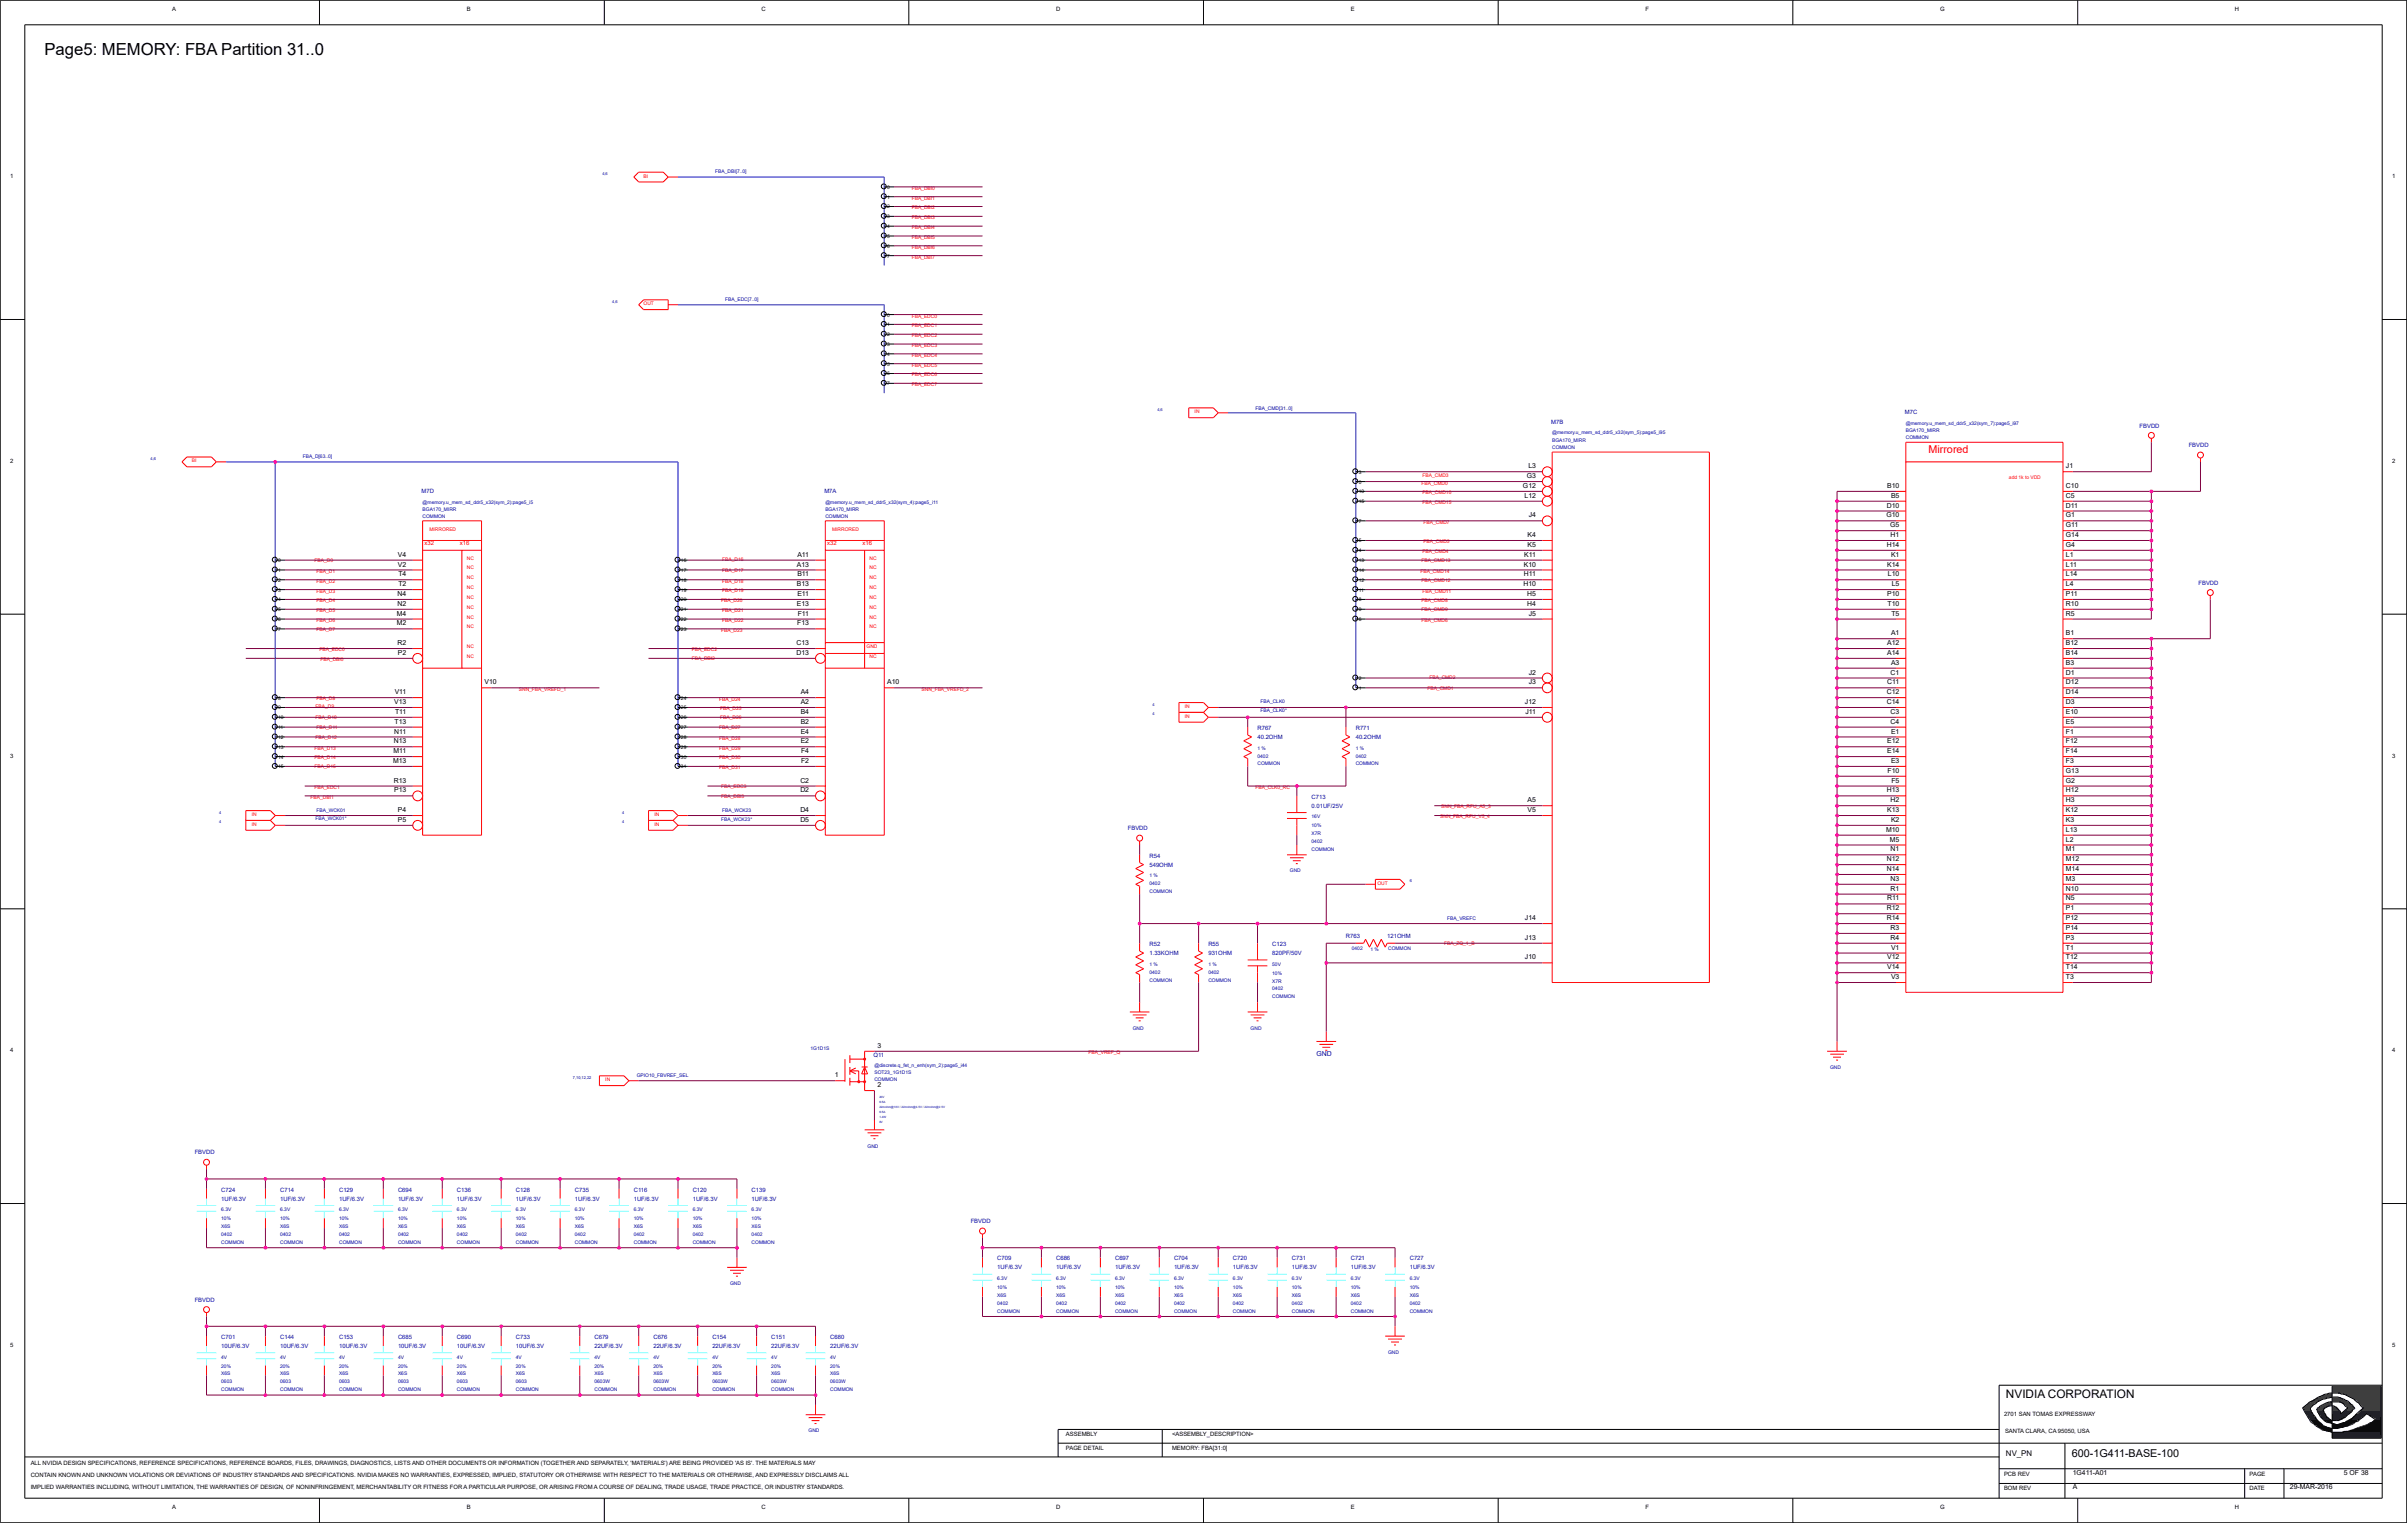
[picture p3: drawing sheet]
<svg xmlns="http://www.w3.org/2000/svg" width="271mm" height="172mm" viewBox="0 0 271 172" stroke-linecap="round" stroke-linejoin="round" font-family="sans-serif">
<defs><g id="words">
<text font-size="1.9" x="5" y="6.2">Page5: MEMORY: FBA Partition 31..0</text>
<text font-size="1.3" x="226.1" y="157.6">NVIDIA CORPORATION</text>
<text font-size="1.2" fill="#f00" x="217.4" y="51">Mirrored</text>
<text font-size="1.2" x="233.6" y="164.2">600-1G411-BASE-100</text>
<text font-size=".9" x="226.1" y="164.1">NV_PN</text>
<g font-size=".8">
<text x="172.1" y="53.9">G3</text>
<text x="172.3" y="52.8">L3</text>
<text x="232.9" y="52.8">J1</text>
<text x="171.7" y="55">G12</text>
<text x="171.9" y="56.1">L12</text>
<text x="172.3" y="58.3">J4</text>
<text x="212.7" y="58.3">G10</text>
<text x="212.7" y="57.2">D10</text>
<text x="212.7" y="55">B10</text>
<text x="213.1" y="59.4">G5</text>
<text x="213.2" y="56.1">B5</text>
<text x="232.9" y="59.4">G11</text>
<text x="232.9" y="58.3">G1</text>
<text x="232.9" y="57.2">D11</text>
<text x="232.9" y="56.1">C5</text>
<text x="232.9" y="55">C10</text>
<text x="44.9" y="63.9">V2</text>
<text x="44.9" y="62.8">V4</text>
<text x="44.9" y="65">T4</text>
<text x="89.8" y="63.9">A13</text>
<text x="89.9" y="65">B11</text>
<text x="89.9" y="62.8">A11</text>
<text x="171.8" y="63.9">K10</text>
<text x="171.8" y="65">H11</text>
<text x="171.8" y="62.8">K11</text>
<text x="172.2" y="61.6">K5</text>
<text x="172.2" y="60.5">K4</text>
<text x="212.7" y="61.6">H14</text>
<text x="212.7" y="63.9">K14</text>
<text x="212.8" y="65">L10</text>
<text x="213.1" y="60.5">H1</text>
<text x="213.2" y="62.8">K1</text>
<text x="232.9" y="65">L14</text>
<text x="232.9" y="63.9">L11</text>
<text x="232.9" y="62.8">L1</text>
<text x="232.9" y="61.6">G4</text>
<text x="232.9" y="60.5">G14</text>
<text x="44.7" y="70.5">M2</text>
<text x="44.7" y="69.4">M4</text>
<text x="44.8" y="68.3">N2</text>
<text x="44.8" y="67.2">N4</text>
<text x="44.9" y="66.1">T2</text>
<text x="89.8" y="68.3">E13</text>
<text x="89.8" y="66.1">B13</text>
<text x="89.9" y="70.5">F13</text>
<text x="89.9" y="67.2">E11</text>
<text x="89.9" y="69.4">F11</text>
<text x="171.7" y="66.1">H10</text>
<text x="172.2" y="68.3">H4</text>
<text x="172.2" y="67.2">H5</text>
<text x="172.3" y="69.4">J5</text>
<text x="212.7" y="67.2">P10</text>
<text x="212.8" y="68.3">T10</text>
<text x="213.2" y="71.6">A1</text>
<text x="213.2" y="69.4">T5</text>
<text x="213.3" y="66.1">L5</text>
<text x="232.9" y="71.6">B1</text>
<text x="232.9" y="69.4">R5</text>
<text x="232.9" y="68.3">R10</text>
<text x="232.9" y="67.2">P11</text>
<text x="232.9" y="66.1">L4</text>
<text x="44.8" y="72.7">R2</text>
<text x="44.9" y="73.8">P2</text>
<text x="54.6" y="77.2">V10</text>
<text x="89.8" y="73.8">D13</text>
<text x="89.8" y="72.7">C13</text>
<text x="100" y="77.2">A10</text>
<text x="172.3" y="77.2">J3</text>
<text x="172.3" y="76">J2</text>
<text x="212.7" y="73.8">A14</text>
<text x="212.7" y="72.7">A12</text>
<text x="212.8" y="77.2">C11</text>
<text x="213.1" y="76">C1</text>
<text x="213.2" y="74.9">A3</text>
<text x="232.9" y="77.2">D12</text>
<text x="232.9" y="76">D1</text>
<text x="232.9" y="74.9">B3</text>
<text x="232.9" y="73.8">B14</text>
<text x="232.9" y="72.7">B12</text>
<text x="44.4" y="83.8">N13</text>
<text x="44.4" y="79.4">V13</text>
<text x="44.4" y="82.7">N11</text>
<text x="44.5" y="81.6">T13</text>
<text x="44.5" y="78.3">V11</text>
<text x="44.5" y="80.5">T11</text>
<text x="90.3" y="83.8">E2</text>
<text x="90.3" y="82.7">E4</text>
<text x="90.3" y="81.6">B2</text>
<text x="90.3" y="80.5">B4</text>
<text x="90.3" y="79.4">A2</text>
<text x="90.3" y="78.3">A4</text>
<text x="171.9" y="79.4">J12</text>
<text x="172" y="80.5">J11</text>
<text x="212.7" y="79.4">C14</text>
<text x="212.7" y="78.3">C12</text>
<text x="212.7" y="83.8">E12</text>
<text x="213.1" y="81.6">C4</text>
<text x="213.1" y="80.5">C3</text>
<text x="213.2" y="82.7">E1</text>
<text x="232.9" y="83.8">F12</text>
<text x="232.9" y="82.7">F1</text>
<text x="232.9" y="81.6">E5</text>
<text x="232.9" y="80.5">E10</text>
<text x="232.9" y="79.4">D3</text>
<text x="232.9" y="78.3">D14</text>
<text x="44.3" y="86">M13</text>
<text x="44.4" y="84.9">M11</text>
<text x="44.4" y="88.2">R13</text>
<text x="44.4" y="89.3">P13</text>
<text x="90.2" y="89.3">D2</text>
<text x="90.2" y="88.2">C2</text>
<text x="90.3" y="86">F2</text>
<text x="90.3" y="84.9">F4</text>
<text x="212.7" y="89.3">H13</text>
<text x="212.7" y="84.9">E14</text>
<text x="212.8" y="87.1">F10</text>
<text x="213.2" y="86">E3</text>
<text x="213.2" y="88.2">F5</text>
<text x="232.9" y="89.3">H12</text>
<text x="232.9" y="88.2">G2</text>
<text x="232.9" y="87.1">G13</text>
<text x="232.9" y="86">F3</text>
<text x="232.9" y="84.9">F14</text>
<text x="44.9" y="92.7">P5</text>
<text x="44.9" y="91.5">P4</text>
<text x="90.2" y="92.7">D5</text>
<text x="90.2" y="91.5">D4</text>
<text x="172.2" y="91.5">V5</text>
<text x="172.2" y="90.4">A5</text>
<text x="212.6" y="93.8">M10</text>
<text x="212.7" y="91.5">K13</text>
<text x="213" y="94.9">M5</text>
<text x="213.1" y="96">N1</text>
<text x="213.1" y="90.4">H2</text>
<text x="213.2" y="92.7">K2</text>
<text x="232.9" y="96">M1</text>
<text x="232.9" y="94.9">L2</text>
<text x="232.9" y="93.8">L13</text>
<text x="232.9" y="92.7">K3</text>
<text x="232.9" y="91.5">K12</text>
<text x="232.9" y="90.4">H3</text>
<text x="212.7" y="98.2">N14</text>
<text x="212.7" y="97.1">N12</text>
<text x="212.8" y="101.5">R11</text>
<text x="213.1" y="100.4">R1</text>
<text x="213.1" y="99.3">N3</text>
<text x="232.9" y="101.5">N5</text>
<text x="232.9" y="100.4">N10</text>
<text x="232.9" y="99.3">M3</text>
<text x="232.9" y="98.2">M14</text>
<text x="232.9" y="97.1">M12</text>
<text x="171.9" y="105.9">J13</text>
<text x="171.9" y="103.7">J14</text>
<text x="212.7" y="103.7">R14</text>
<text x="212.7" y="102.6">R12</text>
<text x="213.1" y="105.9">R4</text>
<text x="213.1" y="104.8">R3</text>
<text x="213.2" y="107">V1</text>
<text x="232.9" y="107">T1</text>
<text x="232.9" y="105.9">P3</text>
<text x="232.9" y="104.8">P14</text>
<text x="232.9" y="103.7">P12</text>
<text x="232.9" y="102.6">P1</text>
<text x="171.9" y="108.2">J10</text>
<text x="212.7" y="109.3">V14</text>
<text x="212.7" y="108.2">V12</text>
<text x="213.2" y="110.4">V3</text>
<text x="232.9" y="110.4">T3</text>
<text x="232.9" y="109.3">T14</text>
<text x="232.9" y="108.2">T12</text>
<text x="98.9" y="118.1">3</text>
<text x="94.1" y="121.4">1</text>
<text x="98.9" y="122.5">2</text>
<text x="233.7" y="167.9">A</text>
<text x="233.7" y="166.2">1G411-A01</text>
<text x="258.1" y="167.9">29-MAR-2016</text>
<text x="264.2" y="166.2">5 OF 38</text>
</g>
<text font-size=".8" fill="#0000a0" x="148.4" y="119.1">GND</text>
<g font-size=".7">
<text x="19.4" y="1.2">A</text>
<text x="52.6" y="1.2">B</text>
<text x="85.8" y="1.2">C</text>
<text x="119.1" y="1.2">D</text>
<text x="152.3" y="1.2">E</text>
<text x="185.5" y="1.2">F</text>
<text x="218.7" y="1.2">G</text>
<text x="251.9" y="1.2">H</text>
<text x="1.1" y="20.1">1</text>
<text x="269.7" y="20.1">1</text>
<text x="1.1" y="52.2">2</text>
<text x="269.7" y="52.2">2</text>
<text x="1.1" y="85.4">3</text>
<text x="269.7" y="85.4">3</text>
<text x="1.1" y="118.6">4</text>
<text x="269.7" y="118.6">4</text>
<text x="1.1" y="151.8">5</text>
<text x="269.7" y="151.8">5</text>
<text x="120.2" y="161.9">ASSEMBLY</text>
<text x="132.1" y="161.9">&lt;ASSEMBLY_DESCRIPTION&gt;</text>
<text x="225.9" y="159.6">2701 SAN TOMAS EXPRESSWAY</text>
<text x="226" y="161.6">SANTA CLARA, CA 95050, USA</text>
<text x="3.5" y="165.1">ALL NVIDIA DESIGN SPECIFICATIONS, REFERENCE SPECIFICATIONS, REFERENCE BOARDS, FILES, DRAWINGS, DIAGNOSTICS, LISTS AND OTHER DOCUMENTS OR INFORMATION (TOGETHER AND SEPARATELY, 'MATERIALS') ARE BEING PROVIDED 'AS IS'. THE MATERIALS MAY</text>
<text x="3.5" y="167.9">IMPLIED WARRANTIES INCLUDING, WITHOUT LIMITATION, THE WARRANTIES OF DESIGN, OF NONINFRINGEMENT, MERCHANTABILITY OR FITNESS FOR A PARTICULAR PURPOSE, OR ARISING FROM A COURSE OF DEALING, TRADE USAGE, TRADE PRACTICE, OR INDUSTRY STANDARDS.</text>
<text x="3.5" y="166.5">CONTAIN KNOWN AND UNKNOWN VIOLATIONS OR DEVIATIONS OF INDUSTRY STANDARDS AND SPECIFICATIONS. NVIDIA MAKES NO WARRANTIES, EXPRESSED, IMPLIED, STATUTORY OR OTHERWISE WITH RESPECT TO THE MATERIALS OR OTHERWISE, AND EXPRESSLY DISCLAIMS ALL</text>
<text x="120.2" y="163.5">PAGE DETAIL</text>
<text x="132.1" y="163.5">MEMORY: FBA[31:0]</text>
<text x="225.9" y="166.3">PCB REV</text>
<text x="253.6" y="166.3">PAGE</text>
<text x="19.4" y="170.1">A</text>
<text x="52.6" y="170.1">B</text>
<text x="85.8" y="170.1">C</text>
<text x="119.1" y="170.1">D</text>
<text x="152.3" y="170.1">E</text>
<text x="185.5" y="170.1">F</text>
<text x="218.7" y="170.1">G</text>
<text x="225.9" y="168">BOM REV</text>
<text x="251.9" y="170.1">H</text>
<text x="253.6" y="168">DATE</text>
</g>
<g font-size=".7" fill="#0000a0">
<text x="174.9" y="47.8">M7B</text>
<text x="214.7" y="46.6">M7C</text>
<text x="241.2" y="48.2">FBVDD</text>
<text x="246.7" y="50.4">FBVDD</text>
<text x="47.5" y="55.6">M7D</text>
<text x="92.9" y="55.6">M7A</text>
<text x="247.8" y="65.9">FBVDD</text>
<text x="141.8" y="82.3">R767</text>
<text x="141.8" y="83.3">40.2OHM</text>
<text x="152.8" y="82.3">R771</text>
<text x="152.8" y="83.3">40.2OHM</text>
<text x="127.1" y="93.6">FBVDD</text>
<text x="147.9" y="90.1">C713</text>
<text x="147.9" y="91">0.01UF/25V</text>
<text x="129.6" y="96.7">R54</text>
<text x="129.6" y="97.7">549OHM</text>
<text x="129.6" y="106.7">R52</text>
<text x="129.6" y="107.7">1.33KOHM</text>
<text x="136.2" y="106.7">R55</text>
<text x="136.2" y="107.7">931OHM</text>
<text x="143.4" y="106.7">C123</text>
<text x="143.4" y="107.7">820PF/50V</text>
<text x="151.7" y="105.8">R763</text>
<text x="156.4" y="105.8">121OHM</text>
<text x="98.5" y="119.2">Q11</text>
<text x="22" y="130.1">FBVDD</text>
<text x="24.9" y="134.3">C724</text>
<text x="24.9" y="135.3">1UF/6.3V</text>
<text x="31.6" y="134.3">C714</text>
<text x="31.6" y="135.3">1UF/6.3V</text>
<text x="38.2" y="134.3">C129</text>
<text x="38.2" y="135.3">1UF/6.3V</text>
<text x="44.9" y="134.3">C694</text>
<text x="44.9" y="135.3">1UF/6.3V</text>
<text x="51.5" y="134.3">C136</text>
<text x="51.5" y="135.3">1UF/6.3V</text>
<text x="58.2" y="134.3">C128</text>
<text x="58.2" y="135.3">1UF/6.3V</text>
<text x="64.8" y="134.3">C735</text>
<text x="64.8" y="135.3">1UF/6.3V</text>
<text x="71.4" y="134.3">C116</text>
<text x="71.4" y="135.3">1UF/6.3V</text>
<text x="78.1" y="134.3">C120</text>
<text x="78.1" y="135.3">1UF/6.3V</text>
<text x="84.7" y="134.3">C139</text>
<text x="84.7" y="135.3">1UF/6.3V</text>
<text x="109.4" y="137.9">FBVDD</text>
<text x="112.4" y="142.1">C709</text>
<text x="112.4" y="143.1">1UF/6.3V</text>
<text x="119.1" y="142.1">C686</text>
<text x="119.1" y="143.1">1UF/6.3V</text>
<text x="125.7" y="142.1">C697</text>
<text x="125.7" y="143.1">1UF/6.3V</text>
<text x="132.3" y="142.1">C704</text>
<text x="132.3" y="143.1">1UF/6.3V</text>
<text x="139" y="142.1">C720</text>
<text x="139" y="143.1">1UF/6.3V</text>
<text x="145.6" y="142.1">C731</text>
<text x="145.6" y="143.1">1UF/6.3V</text>
<text x="152.3" y="142.1">C721</text>
<text x="152.3" y="143.1">1UF/6.3V</text>
<text x="158.9" y="142.1">C727</text>
<text x="158.9" y="143.1">1UF/6.3V</text>
<text x="22" y="146.7">FBVDD</text>
<text x="24.9" y="151">C701</text>
<text x="24.9" y="151.9">10UF/6.3V</text>
<text x="31.6" y="151">C144</text>
<text x="31.6" y="151.9">10UF/6.3V</text>
<text x="38.2" y="151">C153</text>
<text x="38.2" y="151.9">10UF/6.3V</text>
<text x="44.9" y="151">C685</text>
<text x="44.9" y="151.9">10UF/6.3V</text>
<text x="51.5" y="151">C690</text>
<text x="51.5" y="151.9">10UF/6.3V</text>
<text x="58.2" y="151">C733</text>
<text x="58.2" y="151.9">10UF/6.3V</text>
<text x="67" y="151">C679</text>
<text x="67" y="151.9">22UF/6.3V</text>
<text x="73.7" y="151">C676</text>
<text x="73.7" y="151.9">22UF/6.3V</text>
<text x="80.3" y="151">C154</text>
<text x="80.3" y="151.9">22UF/6.3V</text>
<text x="86.9" y="151">C151</text>
<text x="86.9" y="151.9">22UF/6.3V</text>
<text x="93.6" y="151">C680</text>
<text x="93.6" y="151.9">22UF/6.3V</text>
</g>
<g font-size=".7" fill="#f00">
<text x="47.9" y="61.5">x32</text>
<text x="51.8" y="61.5">x16</text>
<text x="93.3" y="61.5">x32</text>
<text x="97.2" y="61.5">x16</text>
</g>
<g font-size=".6" fill="#f00">
<text x="72.6" y="20">BI</text>
<text x="102.8" y="21.4">FBA_DBI0</text>
<text x="102.8" y="22.5">FBA_DBI1</text>
<text x="102.8" y="23.6">FBA_DBI2</text>
<text x="102.8" y="24.7">FBA_DBI3</text>
<text x="102.8" y="25.8">FBA_DBI4</text>
<text x="102.8" y="26.9">FBA_DBI5</text>
<text x="102.8" y="28">FBA_DBI6</text>
<text x="102.8" y="29.1">FBA_DBI7</text>
<text x="72.6" y="34.4">OUT</text>
<text x="102.8" y="35.8">FBA_EDC0</text>
<text x="102.8" y="36.9">FBA_EDC1</text>
<text x="102.8" y="38">FBA_EDC2</text>
<text x="102.8" y="39.1">FBA_EDC3</text>
<text x="102.8" y="40.2">FBA_EDC4</text>
<text x="102.8" y="41.3">FBA_EDC5</text>
<text x="102.8" y="42.4">FBA_EDC6</text>
<text x="102.8" y="43.5">FBA_EDC7</text>
<text x="134.7" y="46.6">IN</text>
<text x="21.6" y="52.1">BI</text>
<text x="160.4" y="53.7">FBA_CMD3</text>
<text x="48.4" y="59.9">MIRRORED</text>
<text x="93.8" y="59.9">MIRRORED</text>
<text x="160.3" y="54.6">FBA_CMD0</text>
<text x="160.4" y="55.7">FBA_CMD10</text>
<text x="160.4" y="56.8">FBA_CMD15</text>
<text x="160.5" y="59">FBA_CMD7</text>
<text x="226.5" y="54">add 1k to VDD</text>
<text x="35.5" y="63.4">FBA_D0</text>
<text x="35.7" y="64.6">FBA_D1</text>
<text x="35.7" y="65.7">FBA_D2</text>
<text x="52.6" y="65.3">NC</text>
<text x="52.6" y="63.1">NC</text>
<text x="52.6" y="64.2">NC</text>
<text x="81.4" y="63.3">FBA_D16</text>
<text x="81.4" y="64.5">FBA_D17</text>
<text x="81.4" y="65.7">FBA_D18</text>
<text x="98" y="64.2">NC</text>
<text x="98" y="65.3">NC</text>
<text x="98" y="63.1">NC</text>
<text x="160.1" y="64.6">FBA_CMD14</text>
<text x="160.3" y="65.6">FBA_CMD12</text>
<text x="160.3" y="63.4">FBA_CMD13</text>
<text x="160.4" y="62.4">FBA_CMD4</text>
<text x="160.5" y="61.3">FBA_CMD5</text>
<text x="35.7" y="66.8">FBA_D3</text>
<text x="35.7" y="67.9">FBA_D4</text>
<text x="35.7" y="69">FBA_D5</text>
<text x="35.7" y="70.1">FBA_D6</text>
<text x="35.7" y="71.1">FBA_D7</text>
<text x="52.6" y="70.8">NC</text>
<text x="52.6" y="68.6">NC</text>
<text x="52.6" y="69.7">NC</text>
<text x="52.6" y="67.5">NC</text>
<text x="52.6" y="66.4">NC</text>
<text x="81.3" y="67.9">FBA_D20</text>
<text x="81.3" y="71.2">FBA_D23</text>
<text x="81.4" y="66.7">FBA_D19</text>
<text x="81.4" y="69">FBA_D21</text>
<text x="81.4" y="70.1">FBA_D22</text>
<text x="98" y="67.5">NC</text>
<text x="98" y="68.6">NC</text>
<text x="98" y="66.4">NC</text>
<text x="98" y="69.7">NC</text>
<text x="98" y="70.8">NC</text>
<text x="160.3" y="70.1">FBA_CMD6</text>
<text x="160.3" y="67.9">FBA_CMD8</text>
<text x="160.3" y="68.9">FBA_CMD9</text>
<text x="160.4" y="66.8">FBA_CMD11</text>
<text x="36" y="73.4">FBA_EDC0</text>
<text x="36.1" y="74.5">FBA_DBI0</text>
<text x="52.6" y="74.2">NC</text>
<text x="52.6" y="73.1">NC</text>
<text x="58.5" y="77.9">SNN_FBA_VREFD_1</text>
<text x="78" y="74.4">FBA_DBI2</text>
<text x="78" y="73.3">FBA_EDC2</text>
<text x="97.7" y="73.1">GND</text>
<text x="98" y="74.2">NC</text>
<text x="103.9" y="77.9">SNN_FBA_VREFD_2</text>
<text x="160.9" y="77.8">FBA_CMD1</text>
<text x="161.1" y="76.5">FBA_CMD2</text>
<text x="35.6" y="81.1">FBA_D10</text>
<text x="35.6" y="83.3">FBA_D12</text>
<text x="35.6" y="79.9">FBA_D9</text>
<text x="35.7" y="82.2">FBA_D11</text>
<text x="35.7" y="78.9">FBA_D8</text>
<text x="81.1" y="79">FBA_D24</text>
<text x="81.1" y="82.2">FBA_D27</text>
<text x="81.1" y="83.4">FBA_D28</text>
<text x="81.2" y="80.1">FBA_D25</text>
<text x="81.2" y="81.1">FBA_D26</text>
<text x="133.6" y="80.9">IN</text>
<text x="133.6" y="79.8">IN</text>
<text x="35.5" y="84.5">FBA_D13</text>
<text x="35.5" y="85.5">FBA_D14</text>
<text x="35.5" y="86.6">FBA_D15</text>
<text x="35.5" y="88.9">FBA_EDC1</text>
<text x="81.1" y="84.5">FBA_D29</text>
<text x="81.1" y="85.5">FBA_D30</text>
<text x="81.1" y="86.7">FBA_D31</text>
<text x="81.3" y="89.9">FBA_DBI3</text>
<text x="81.3" y="88.8">FBA_EDC3</text>
<text x="141.5" y="88.9">FBA_CLK0_RC</text>
<text x="28.4" y="93.1">IN</text>
<text x="28.4" y="92">IN</text>
<text x="35" y="90.1">FBA_DBI1</text>
<text x="73.8" y="93.1">IN</text>
<text x="73.8" y="92">IN</text>
<text x="162.4" y="92.3">SNN_FBA_RFU_V5_4</text>
<text x="162.5" y="91">SNN_FBA_RFU_A5_3</text>
<text x="155.3" y="99.7">OUT</text>
<text x="162.8" y="106.5">FBA_ZQ_1_B</text>
<text x="122.7" y="118.8">FBA_VREF_Q</text>
<text x="68.2" y="121.9">IN</text>
</g>
<g font-size=".6" fill="#0000a0">
<text x="80.6" y="19.5">FBA_DBI[7..0]</text>
<text x="81.7" y="33.9">FBA_EDC[7..0]</text>
<text x="141.5" y="46.2">FBA_CMD[31..0]</text>
<text x="214.8" y="47.9">@memory.u_mem_sd_ddr5_x32(sym_7):page5_i97</text>
<text x="34.1" y="51.6">FBA_D[63..0]</text>
<text x="175" y="49">@memory.u_mem_sd_ddr5_x32(sym_5):page5_i95</text>
<text x="175" y="49.9">BGA170_MIRR</text>
<text x="175" y="50.6">COMMON</text>
<text x="214.8" y="48.7">BGA170_MIRR</text>
<text x="214.8" y="49.5">COMMON</text>
<text x="47.6" y="56.8">@memory.u_mem_sd_ddr5_x32(sym_2):page5_i5</text>
<text x="47.6" y="57.6">BGA170_MIRR</text>
<text x="47.6" y="58.4">COMMON</text>
<text x="93" y="56.8">@memory.u_mem_sd_ddr5_x32(sym_4):page5_i11</text>
<text x="93" y="58.4">COMMON</text>
<text x="93" y="57.6">BGA170_MIRR</text>
<text x="142.1" y="80.3">FBA_CLK0*</text>
<text x="142.1" y="79.2">FBA_CLK0</text>
<text x="141.8" y="85.4">0402</text>
<text x="141.8" y="86.3">COMMON</text>
<text x="141.8" y="84.5">1 %</text>
<text x="152.8" y="85.4">0402</text>
<text x="152.8" y="86.3">COMMON</text>
<text x="152.8" y="84.5">1 %</text>
<text x="35.6" y="92.5">FBA_WCK01*</text>
<text x="35.7" y="91.5">FBA_WCK01</text>
<text x="81.3" y="92.6">FBA_WCK23*</text>
<text x="81.4" y="91.5">FBA_WCK23</text>
<text x="147.9" y="95.9">COMMON</text>
<text x="147.9" y="95">0402</text>
<text x="147.9" y="94.1">X7R</text>
<text x="147.9" y="93.3">10%</text>
<text x="147.9" y="92.3">16V</text>
<text x="129.6" y="98.9">1 %</text>
<text x="129.6" y="99.8">0402</text>
<text x="129.6" y="100.7">COMMON</text>
<text x="145.4" y="98.4">GND</text>
<text x="152.4" y="107.1">0402</text>
<text x="154.5" y="107.2">1 %</text>
<text x="156.5" y="107.1">COMMON</text>
<text x="163.1" y="103.7">FBA_VREFC</text>
<text x="129.6" y="108.9">1 %</text>
<text x="129.6" y="109.8">0402</text>
<text x="129.6" y="110.6">COMMON</text>
<text x="136.2" y="108.9">1 %</text>
<text x="136.2" y="110.6">COMMON</text>
<text x="136.2" y="109.8">0402</text>
<text x="143.4" y="108.9">50V</text>
<text x="143.4" y="112.5">COMMON</text>
<text x="143.4" y="111.6">0402</text>
<text x="143.4" y="110.8">X7R</text>
<text x="143.4" y="109.9">10%</text>
<text x="91.4" y="118.4">1G1D1S</text>
<text x="127.7" y="116.1">GND</text>
<text x="141" y="116.1">GND</text>
<text x="71.8" y="121.4">GPIO10_FBVREF_SEL</text>
<text x="98.6" y="120.3">@discrete.q_fet_n_enh(sym_2):page5_i44</text>
<text x="98.6" y="121.1">SOT23_1G1D1S</text>
<text x="98.6" y="121.8">COMMON</text>
<text x="206.3" y="120.5">GND</text>
<text x="97.8" y="129.4">GND</text>
<text x="24.9" y="137.6">10%</text>
<text x="24.9" y="136.6">6.3V</text>
<text x="31.6" y="136.6">6.3V</text>
<text x="31.6" y="137.6">10%</text>
<text x="38.2" y="136.6">6.3V</text>
<text x="38.2" y="137.6">10%</text>
<text x="44.9" y="137.6">10%</text>
<text x="44.9" y="136.6">6.3V</text>
<text x="51.5" y="136.6">6.3V</text>
<text x="51.5" y="137.6">10%</text>
<text x="58.2" y="137.6">10%</text>
<text x="58.2" y="136.6">6.3V</text>
<text x="64.8" y="137.6">10%</text>
<text x="64.8" y="136.6">6.3V</text>
<text x="71.4" y="137.6">10%</text>
<text x="71.4" y="136.6">6.3V</text>
<text x="78.1" y="136.6">6.3V</text>
<text x="78.1" y="137.6">10%</text>
<text x="84.7" y="137.6">10%</text>
<text x="84.7" y="136.6">6.3V</text>
<text x="24.9" y="139.3">0402</text>
<text x="24.9" y="140.2">COMMON</text>
<text x="24.9" y="138.4">X6S</text>
<text x="31.6" y="140.2">COMMON</text>
<text x="31.6" y="139.3">0402</text>
<text x="31.6" y="138.4">X6S</text>
<text x="38.2" y="139.3">0402</text>
<text x="38.2" y="140.2">COMMON</text>
<text x="38.2" y="138.4">X6S</text>
<text x="44.9" y="139.3">0402</text>
<text x="44.9" y="140.2">COMMON</text>
<text x="44.9" y="138.4">X6S</text>
<text x="51.5" y="140.2">COMMON</text>
<text x="51.5" y="139.3">0402</text>
<text x="51.5" y="138.4">X6S</text>
<text x="58.2" y="139.3">0402</text>
<text x="58.2" y="140.2">COMMON</text>
<text x="58.2" y="138.4">X6S</text>
<text x="64.8" y="139.3">0402</text>
<text x="64.8" y="138.4">X6S</text>
<text x="64.8" y="140.2">COMMON</text>
<text x="71.4" y="139.3">0402</text>
<text x="71.4" y="140.2">COMMON</text>
<text x="71.4" y="138.4">X6S</text>
<text x="78.1" y="140.2">COMMON</text>
<text x="78.1" y="138.4">X6S</text>
<text x="78.1" y="139.3">0402</text>
<text x="84.7" y="140.2">COMMON</text>
<text x="84.7" y="139.3">0402</text>
<text x="84.7" y="138.4">X6S</text>
<text x="82.3" y="144.9">GND</text>
<text x="112.4" y="144.3">6.3V</text>
<text x="112.4" y="146.2">X6S</text>
<text x="112.4" y="148">COMMON</text>
<text x="112.4" y="147.1">0402</text>
<text x="112.4" y="145.3">10%</text>
<text x="119.1" y="144.3">6.3V</text>
<text x="119.1" y="146.2">X6S</text>
<text x="119.1" y="145.3">10%</text>
<text x="119.1" y="147.1">0402</text>
<text x="119.1" y="148">COMMON</text>
<text x="125.7" y="144.3">6.3V</text>
<text x="125.7" y="145.3">10%</text>
<text x="125.7" y="146.2">X6S</text>
<text x="125.7" y="148">COMMON</text>
<text x="125.7" y="147.1">0402</text>
<text x="132.3" y="144.3">6.3V</text>
<text x="132.3" y="146.2">X6S</text>
<text x="132.3" y="148">COMMON</text>
<text x="132.3" y="145.3">10%</text>
<text x="132.3" y="147.1">0402</text>
<text x="139" y="144.3">6.3V</text>
<text x="139" y="145.3">10%</text>
<text x="139" y="146.2">X6S</text>
<text x="139" y="147.1">0402</text>
<text x="139" y="148">COMMON</text>
<text x="145.6" y="144.3">6.3V</text>
<text x="145.6" y="146.2">X6S</text>
<text x="145.6" y="145.3">10%</text>
<text x="145.6" y="148">COMMON</text>
<text x="145.6" y="147.1">0402</text>
<text x="152.3" y="144.3">6.3V</text>
<text x="152.3" y="148">COMMON</text>
<text x="152.3" y="146.2">X6S</text>
<text x="152.3" y="145.3">10%</text>
<text x="152.3" y="147.1">0402</text>
<text x="158.9" y="144.3">6.3V</text>
<text x="158.9" y="145.3">10%</text>
<text x="158.9" y="146.2">X6S</text>
<text x="158.9" y="147.1">0402</text>
<text x="158.9" y="148">COMMON</text>
<text x="24.9" y="155">X6S</text>
<text x="24.9" y="153.2">4V</text>
<text x="24.9" y="155.9">0603</text>
<text x="24.9" y="154.2">20%</text>
<text x="31.6" y="154.2">20%</text>
<text x="31.6" y="155.9">0603</text>
<text x="31.6" y="153.2">4V</text>
<text x="31.6" y="155">X6S</text>
<text x="38.2" y="155.9">0603</text>
<text x="38.2" y="154.2">20%</text>
<text x="38.2" y="153.2">4V</text>
<text x="38.2" y="155">X6S</text>
<text x="44.9" y="155">X6S</text>
<text x="44.9" y="155.9">0603</text>
<text x="44.9" y="154.2">20%</text>
<text x="44.9" y="153.2">4V</text>
<text x="51.5" y="155">X6S</text>
<text x="51.5" y="153.2">4V</text>
<text x="51.5" y="155.9">0603</text>
<text x="51.5" y="154.2">20%</text>
<text x="58.2" y="154.2">20%</text>
<text x="58.2" y="153.2">4V</text>
<text x="58.2" y="155">X6S</text>
<text x="58.2" y="155.9">0603</text>
<text x="67" y="153.2">4V</text>
<text x="67" y="154.2">20%</text>
<text x="67" y="155">X6S</text>
<text x="67" y="155.9">0603W</text>
<text x="73.7" y="153.2">4V</text>
<text x="73.7" y="154.2">20%</text>
<text x="73.7" y="155">X6S</text>
<text x="73.7" y="155.9">0603W</text>
<text x="80.3" y="155.9">0603W</text>
<text x="80.3" y="155">X6S</text>
<text x="80.3" y="154.2">20%</text>
<text x="80.3" y="153.2">4V</text>
<text x="86.9" y="153.2">4V</text>
<text x="86.9" y="154.2">20%</text>
<text x="86.9" y="155.9">0603W</text>
<text x="86.9" y="155">X6S</text>
<text x="93.6" y="154.2">20%</text>
<text x="93.6" y="155.9">0603W</text>
<text x="93.6" y="155">X6S</text>
<text x="93.6" y="153.2">4V</text>
<text x="156.5" y="152.6">GND</text>
<text x="24.9" y="156.8">COMMON</text>
<text x="31.6" y="156.8">COMMON</text>
<text x="38.2" y="156.8">COMMON</text>
<text x="44.9" y="156.8">COMMON</text>
<text x="51.5" y="156.8">COMMON</text>
<text x="58.2" y="156.8">COMMON</text>
<text x="67" y="156.8">COMMON</text>
<text x="73.7" y="156.8">COMMON</text>
<text x="80.3" y="156.8">COMMON</text>
<text x="86.9" y="156.8">COMMON</text>
<text x="91.2" y="161.5">GND</text>
<text x="93.6" y="156.8">COMMON</text>
</g>
<g font-size=".6">
<text x="100" y="23.5">2</text>
<text x="100" y="22.4">1</text>
<text x="100" y="21.3">0</text>
<text x="100" y="29">7</text>
<text x="100" y="27.9">6</text>
<text x="100" y="26.8">5</text>
<text x="100" y="25.7">4</text>
<text x="100" y="24.6">3</text>
<text x="100" y="35.7">0</text>
<text x="100" y="41.2">5</text>
<text x="100" y="40.1">4</text>
<text x="100" y="39">3</text>
<text x="100" y="37.9">2</text>
<text x="100" y="36.8">1</text>
<text x="100" y="43.4">7</text>
<text x="100" y="42.3">6</text>
<text x="153.2" y="53.4">3</text>
<text x="153.2" y="58.9">7</text>
<text x="153.2" y="56.7">15</text>
<text x="153.2" y="55.6">10</text>
<text x="153.2" y="54.5">0</text>
<text x="31.4" y="65.6">2</text>
<text x="31.4" y="64.5">1</text>
<text x="31.4" y="63.4">0</text>
<text x="76.8" y="65.6">18</text>
<text x="76.8" y="64.5">17</text>
<text x="76.8" y="63.4">16</text>
<text x="153.2" y="65.6">12</text>
<text x="153.2" y="64.5">14</text>
<text x="153.2" y="63.4">13</text>
<text x="153.2" y="62.3">4</text>
<text x="153.2" y="61.2">5</text>
<text x="31.4" y="71.1">7</text>
<text x="31.4" y="70">6</text>
<text x="31.4" y="68.9">5</text>
<text x="31.4" y="67.8">4</text>
<text x="31.4" y="66.7">3</text>
<text x="76.8" y="71.1">23</text>
<text x="76.8" y="70">22</text>
<text x="76.8" y="68.9">21</text>
<text x="76.8" y="67.8">20</text>
<text x="76.8" y="66.7">19</text>
<text x="153.2" y="70">6</text>
<text x="153.2" y="68.9">9</text>
<text x="153.2" y="67.8">8</text>
<text x="153.2" y="66.7">11</text>
<text x="153.2" y="77.8">1</text>
<text x="153.2" y="76.7">2</text>
<text x="31.4" y="83.3">12</text>
<text x="31.4" y="82.2">11</text>
<text x="31.4" y="81.1">10</text>
<text x="31.4" y="80">9</text>
<text x="31.4" y="78.9">8</text>
<text x="76.8" y="83.3">28</text>
<text x="76.8" y="82.2">27</text>
<text x="76.8" y="81.1">26</text>
<text x="76.8" y="80">25</text>
<text x="76.8" y="78.9">24</text>
<text x="31.4" y="86.6">15</text>
<text x="31.4" y="85.5">14</text>
<text x="31.4" y="84.4">13</text>
<text x="76.8" y="86.6">31</text>
<text x="76.8" y="85.5">30</text>
<text x="76.8" y="84.4">29</text>
</g>
<g font-size=".4" fill="#0000a0">
<text x="67.9" y="19.7">4,6</text>
<text x="69" y="34.1">4,6</text>
<text x="130.5" y="46.3">4,6</text>
<text x="17" y="51.8">4,6</text>
<text x="129.9" y="80.6">4</text>
<text x="129.9" y="79.5">4</text>
<text x="24.7" y="92.8">4</text>
<text x="24.7" y="91.7">4</text>
<text x="70.1" y="92.8">4</text>
<text x="70.1" y="91.7">4</text>
<text x="158.9" y="99.5">6</text>
<text x="64.6" y="121.6">7,10,12,22</text>
</g>
<g font-size=".3" fill="#0000a0">
<text x="99.1" y="124.4">6.5A</text>
<text x="99.1" y="124.9">22mohm@10V / 22mohm@4.5V / 22mohm@2.5V</text>
<text x="99.1" y="125.5">6.5A</text>
<text x="99.1" y="123.8">20V</text>
<text x="99.1" y="126">1.4W</text>
<text x="99.1" y="126.6">8V</text>
</g>
</g></defs>
<g fill="none" stroke="#80ffff" stroke-width=".11">
<path d="M22.2 135.9h2.2M22.2 136.6h2.2M23.3 135.1v.8M23.3 136.6v.7M28.8 135.9h2.2M28.8 136.6h2.2M29.9 135.1v.8M29.9 136.6v.7M35.5 135.9h2.2M35.5 136.6h2.2M36.6 135.1v.8M36.6 136.6v.7"/>
<path d="M42.1 135.9h2.2M42.1 136.6h2.2M43.2 135.1v.8M43.2 136.6v.7M48.7 135.9h2.3M48.7 136.6h2.3M49.9 135.1v.8M49.9 136.6v.7M55.4 135.9h2.2M55.4 136.6h2.2M56.5 135.1v.8M56.5 136.6v.7"/>
<path d="M62 135.9h2.3M62 136.6h2.3M63.1 135.1v.8M63.1 136.6v.7M68.7 135.9h2.2M68.7 136.6h2.2M69.8 135.1v.8M69.8 136.6v.7M75.3 135.9h2.2M75.3 136.6h2.2M76.4 135.1v.8M76.4 136.6v.7"/>
<path d="M82 135.9h2.2M82 136.6h2.2M83.1 135.1v.8M83.1 136.6v.7M22.2 152.5h2.2M22.2 153.2h2.2M23.3 151.7v.8M23.3 153.2v.7M28.8 152.5h2.2M28.8 153.2h2.2M29.9 151.7v.8M29.9 153.2v.7"/>
<path d="M35.5 152.5h2.2M35.5 153.2h2.2M36.6 151.7v.8M36.6 153.2v.7M42.1 152.5h2.2M42.1 153.2h2.2M43.2 151.7v.8M43.2 153.2v.7M48.7 152.5h2.3M48.7 153.2h2.3M49.9 151.7v.8M49.9 153.2v.7"/>
<path d="M55.4 152.5h2.2M55.4 153.2h2.2M56.5 151.7v.8M56.5 153.2v.7M64.3 152.5h2.2M64.3 153.2h2.2M65.4 151.7v.8M65.4 153.2v.7M70.9 152.5h2.2M70.9 153.2h2.2M72 151.7v.8M72 153.2v.7"/>
<path d="M77.5 152.5h2.3M77.5 153.2h2.3M78.6 151.7v.8M78.6 153.2v.7M84.2 152.5h2.2M84.2 153.2h2.2M85.3 151.7v.8M85.3 153.2v.7M90.8 152.5h2.2M90.8 153.2h2.2M91.9 151.7v.8M91.9 153.2v.7"/>
<path d="M109.6 143.6h2.3M109.6 144.3h2.3M110.8 142.9v.7M110.8 144.3v.8M116.3 143.6h2.2M116.3 144.3h2.2M117.4 142.9v.7M117.4 144.3v.8M122.9 143.6h2.3M122.9 144.3h2.3M124 142.9v.7M124 144.3v.8"/>
<path d="M129.6 143.6h2.2M129.6 144.3h2.2M130.7 142.9v.7M130.7 144.3v.8M136.2 143.6h2.2M136.2 144.3h2.2M137.3 142.9v.7M137.3 144.3v.8M142.9 143.6h2.2M142.9 144.3h2.2M144 142.9v.7M144 144.3v.8"/>
<path d="M149.5 143.6h2.2M149.5 144.3h2.2M150.6 142.9v.7M150.6 144.3v.8M156.2 143.6h2.2M156.2 144.3h2.2M157.3 142.9v.7M157.3 144.3v.8"/>
</g>
<g fill="none" stroke="#f00" stroke-width=".11">
<path d="M72 19.4h2.8M75.3 20h1.1M72 20.5h2.8M72.6 33.8h2.7v1.1h-2.7M75.3 34.4h1.1M21.1 52.6h2.7M21.1 51.5h2.7M24.4 52.1h1.1M47.6 58.7h6.7v35.4h-6.7zM93 58.7h6.7v35.4h-6.7zM136.8 46h-2.8v1.1h2.8M137.3 46.5h1.1"/>
<path d="M175 51h17.7v59.8h-17.7zM213.7 58.7h1.1M213.7 59.8h1.1M213.7 57.6h1.1M213.7 56.5h1.1M213.7 55.4h1.1M214.8 49.9h17.8v62h-17.8zM214.8 52.1h17.8M232.6 58.7h1.1M232.6 59.8h1.1M232.6 57.6h1.1M232.6 56.5h1.1"/>
<path d="M232.6 55.4h1.1M232.6 53.2h1.1M242.5 49.4v.5M248.1 51.6v.5M46.5 73.1h1.1M46.5 79.8h1.1M46.5 78.6h1.1M46.5 70.9h1.1M46.5 69.8h1.1M46.5 68.7h1.1M46.5 67.6h1.1M46.5 66.5h1.1"/>
<path d="M46.5 65.4h1.1M46.5 64.3h1.1M46.5 63.1h1.1M47.6 60.9h6.7M47.6 75.3h6.7M47.6 62h6.7M52.1 62v13.3M54.3 77.5h1.1M91.9 73.1h1.1M91.9 79.8h1.1M91.9 78.6h1.1M91.9 70.9h1.1"/>
<path d="M91.9 69.8h1.1M91.9 68.7h1.1M91.9 67.6h1.1M91.9 66.5h1.1M91.9 65.4h1.1M91.9 64.3h1.1M91.9 63.1h1.1M93 72.4h6.7M93 73.7h6.7M93 60.9h6.7M93 75.3h6.7M93 62h6.7"/>
<path d="M97.5 62v13.3M99.7 77.5h1.1M135.7 79.2h-2.8v2.2h2.8M136.2 79.8h1.1M173.9 60.9h1.1M173.9 62h1.1M173.9 79.8h1.1M173.9 69.8h1.1M173.9 68.7h1.1M173.9 67.6h1.1M173.9 66.5h1.1M173.9 65.4h1.1"/>
<path d="M173.9 64.3h1.1M173.9 63.1h1.1M213.7 60.9h1.1M213.7 75.3h1.1M213.7 62h1.1M213.7 73.1h1.1M213.7 79.8h1.1M213.7 78.6h1.1M213.7 69.8h1.1M213.7 68.7h1.1M213.7 67.6h1.1M213.7 66.5h1.1"/>
<path d="M213.7 65.4h1.1M213.7 64.3h1.1M213.7 63.1h1.1M213.7 77.5h1.1M213.7 76.4h1.1M213.7 74.2h1.1M213.7 72h1.1M232.6 60.9h1.1M232.6 75.3h1.1M232.6 62h1.1M232.6 73.1h1.1M232.6 79.8h1.1"/>
<path d="M232.6 78.6h1.1M232.6 69.8h1.1M232.6 68.7h1.1M232.6 67.6h1.1M232.6 66.5h1.1M232.6 65.4h1.1M232.6 64.3h1.1M232.6 63.1h1.1M232.6 77.5h1.1M232.6 76.4h1.1M232.6 74.2h1.1M232.6 72h1.1"/>
<path d="M249.2 67.1v.5M27.7 92.5h2.8M30.5 91.4h-2.8v2.2h2.8M31 91.9h1.1M31 93h1.1M46.5 91.9h1.1M46.5 88.6h1.1M46.5 86.4h1.1M46.5 85.3h1.1M46.5 84.2h1.1M46.5 83.1h1.1M46.5 82h1.1"/>
<path d="M46.5 80.9h1.1M73.1 92.5h2.8M75.9 91.4h-2.8v2.2h2.8M76.4 91.9h1.1M76.4 93h1.1M91.9 91.9h1.1M91.9 88.6h1.1M91.9 86.4h1.1M91.9 85.3h1.1M91.9 84.2h1.1M91.9 83.1h1.1M91.9 82h1.1"/>
<path d="M91.9 80.9h1.1M128.5 94.8v.5M128.5 96.4v.8M128.5 99.9v.9M132.9 80.3h2.8M136.2 80.9h1.1M140.7 82v.9M140.7 85.5v.9M145.1 91.6h2.2M145.1 92.3h2.2M145.1 96.4h2.2M145.4 96.7h1.6"/>
<path d="M145.7 97h.9M146.1 97.4h.2M146.2 89.7v1.9M146.2 92.3v1.8M146.2 95.3v1.1M151.7 82v.9M151.7 85.5v.9M153.9 99.7h1.1M157.8 99.1h-2.8v1.1h2.8M173.9 91.9h1.1M173.9 90.8h1.1M213.7 94.1h1.1"/>
<path d="M213.7 91.9h1.1M213.7 88.6h1.1M213.7 86.4h1.1M213.7 85.3h1.1M213.7 84.2h1.1M213.7 83.1h1.1M213.7 82h1.1M213.7 80.9h1.1M213.7 90.8h1.1M213.7 99.7h1.1M213.7 98.6h1.1M213.7 97.5h1.1"/>
<path d="M213.7 96.4h1.1M213.7 95.3h1.1M213.7 93h1.1M213.7 89.7h1.1M213.7 87.5h1.1M232.6 94.1h1.1M232.6 91.9h1.1M232.6 88.6h1.1M232.6 86.4h1.1M232.6 85.3h1.1M232.6 84.2h1.1M232.6 83.1h1.1"/>
<path d="M232.6 82h1.1M232.6 80.9h1.1M232.6 90.8h1.1M232.6 99.7h1.1M232.6 98.6h1.1M232.6 97.5h1.1M232.6 96.4h1.1M232.6 95.3h1.1M232.6 93h1.1M232.6 89.7h1.1M232.6 87.5h1.1M95.3 119.4v2.5"/>
<path d="M95.8 119.4h1.7M95.8 119v.8M98.6 118.5h-1.1v4.4h1.1M127.4 114.1h2.2M127.7 114.4h1.5M128 114.7h.9M128.4 115.1h.2M128.5 106.3v.9M128.5 109.9v.9M128.5 113v1.1M135.1 106.3v.9M135.1 109.9v.9"/>
<path d="M140.7 108.2h2.2M140.7 108.9h2.2M140.7 114.1h2.2M141 114.4h1.5M141.3 114.7h.9M141.6 115.1h.3M141.8 106.3v1.9M141.8 108.9v1.9M141.8 113v1.1M148.4 117.4h2.2M148.7 117.7h1.6M149.1 118.1h.9"/>
<path d="M149.4 118.4h.2M149.5 116.3v1.1M152.8 106.3h.9M156.4 106.3h.9M173.9 106.3h1.1M173.9 104.1h1.1M173.9 108.5h1.1M206 118.5h2.2M206.3 118.8h1.6M206.6 119.2h.9M207 119.5h.2M207.1 117.4v1.1"/>
<path d="M213.7 106.3h1.1M213.7 110.8h1.1M213.7 104.1h1.1M213.7 108.5h1.1M213.7 109.6h1.1M213.7 107.4h1.1M213.7 105.2h1.1M213.7 103h1.1M213.7 101.9h1.1M213.7 100.8h1.1M232.6 106.3h1.1M232.6 110.8h1.1"/>
<path d="M232.6 104.1h1.1M232.6 108.5h1.1M232.6 109.6h1.1M232.6 107.4h1.1M232.6 105.2h1.1M232.6 103h1.1M232.6 101.9h1.1M232.6 100.8h1.1M23.3 131.4v.4M23.3 134v1.1M23.3 137.3v1.1M29.9 134v1.1"/>
<path d="M29.9 137.3v1.1M36.6 134v1.1M36.6 137.3v1.1M43.2 134v1.1M43.2 137.3v1.1M49.9 134v1.1M49.9 137.3v1.1M56.5 134v1.1M56.5 137.3v1.1M63.1 134v1.1M63.1 137.3v1.1M69.8 134v1.1"/>
<path d="M69.8 137.3v1.1M70.3 121.3h-2.7v1.1h2.7M70.9 121.8h1.1M76.4 134v1.1M76.4 137.3v1.1M83.1 134v1.1M83.1 137.3v1.1M94.1 121.8h1.2M95.8 121.9h1.7M95.8 120.3v.9M95.8 121.5v.9M95.8 120.7h1v1.2"/>
<path d="M97.1 120.3h.7M97.1 121.1h.7M97.5 127.4h2.2M97.8 127.7h1.6M98.1 128h.9M98.5 128.4h.2M98.6 126.3v1.1M110.8 139.1v.4M23.3 148v.4M23.3 150.6v1.1M23.3 153.9v1.1M29.9 150.6v1.1"/>
<path d="M29.9 153.9v1.1M36.6 150.6v1.1M36.6 153.9v1.1M43.2 150.6v1.1M43.2 153.9v1.1M49.9 150.6v1.1M49.9 153.9v1.1M56.5 150.6v1.1M56.5 153.9v1.1M65.4 150.6v1.1M65.4 153.9v1.1M72 150.6v1.1"/>
<path d="M72 153.9v1.1M78.6 150.6v1.1M78.6 153.9v1.1M82 142.9h2.2M82.3 143.2h1.5M82.6 143.5h.9M83 143.9h.2M83.1 141.8v1.1M85.3 150.6v1.1M85.3 153.9v1.1M90.8 159.5h2.2M91.2 159.8h1.5"/>
<path d="M91.9 150.6v1.1M91.9 153.9v1.1M91.9 158.4v1.1M110.8 141.8v1.1M110.8 145.1v1.1M117.4 141.8v1.1M117.4 145.1v1.1M124 141.8v1.1M124 145.1v1.1M130.7 141.8v1.1M130.7 145.1v1.1M137.3 141.8v1.1"/>
<path d="M137.3 145.1v1.1M144 141.8v1.1M144 145.1v1.1M150.6 141.8v1.1M150.6 145.1v1.1M156.2 150.6h2.2M156.5 151h1.5M156.8 151.3h.9M157.2 151.6h.2M157.3 141.8v1.1M157.3 145.1v1.1M157.3 149.5v1.1"/>
<path d="M91.5 160.1h.9M91.8 160.5h.2"/>
<circle cx="174.4" cy="58.7" r=".55"/>
<circle cx="174.4" cy="56.5" r=".55"/>
<circle cx="174.4" cy="54.3" r=".55"/>
<circle cx="174.4" cy="53.2" r=".55"/>
<circle cx="174.4" cy="55.4" r=".55"/>
<circle cx="242.5" cy="49.1" r=".33"/>
<circle cx="248.1" cy="51.3" r=".33"/>
<circle cx="47.1" cy="74.2" r=".55"/>
<circle cx="92.5" cy="74.2" r=".55"/>
<circle cx="174.4" cy="77.5" r=".55"/>
<circle cx="174.4" cy="76.4" r=".55"/>
<circle cx="249.2" cy="66.8" r=".33"/>
<circle cx="47.1" cy="89.7" r=".55"/>
<circle cx="47.1" cy="93" r=".55"/>
<circle cx="92.5" cy="89.7" r=".55"/>
<circle cx="92.5" cy="93" r=".55"/>
<circle cx="128.5" cy="94.5" r=".33"/>
<circle cx="174.4" cy="80.9" r=".55"/>
<circle cx="97.5" cy="119.4" r=".11"/>
<circle cx="23.3" cy="131" r=".33"/>
<circle cx="96.8" cy="121.9" r=".11"/>
<circle cx="97.5" cy="121.9" r=".11"/>
<circle cx="110.8" cy="138.8" r=".33"/>
<circle cx="23.3" cy="147.6" r=".33"/>
</g>
<g fill="#000" stroke="#f00" stroke-width=".11">
<path d="M72 19.4l-.6 .6zM74.8 19.4l.5 .6zM72 34.4l.6-.6zM71.4 20l.6 .5zM72 34.4l.6 .5zM74.8 20.5l.5-.5zM21.1 51.5l-.6 .6zM20.5 52.1l.6 .5zM23.8 52.6l.6-.5zM23.8 51.5l.6 .6zM137.3 46.5l-.5 .6zM136.8 46l.5 .5z"/>
<path d="M135.7 79.2l.5 .6zM31 93l-.5 .6zM31 91.9l-.5 .6zM30.5 92.5l.5 .5zM30.5 91.4l.5 .5zM76.4 93l-.5 .6zM76.4 91.9l-.5 .6zM75.9 92.5l.5 .5zM75.9 91.4l.5 .5zM128 99.7l.5 .2zM128 98.8l.9 .4zM128 98.8l.9-.4z"/>
<path d="M128 97.9l.9-.4zM128 99.7l.9-.5zM128 97.9l.9 .5zM128.5 97.2l.4 .3zM135.7 81.4l.5-.5zM136.2 79.8l-.5 .5zM135.7 80.3l.5 .6zM140.2 85.3l.5 .2zM140.2 84.4l.9 .4zM140.2 84.4l.9-.4zM140.2 83.5l.9-.4zM140.2 85.3l.9-.5z"/>
<path d="M140.2 83.5l.9 .5zM140.7 82.9l.4 .2zM151.3 85.3l.4 .2zM151.3 84.4l.9 .4zM151.3 84.4l.9-.4zM151.3 83.5l.9-.4zM151.3 85.3l.9-.5zM151.3 83.5l.9 .5zM151.7 82.9l.5 .2zM157.8 99.1l.6 .6zM128 109.6l.5 .3zM128 108.8l.9 .4z"/>
<path d="M128 108.8l.9-.5zM128 107.9l.9-.5zM128 109.6l.9-.4zM128 107.9l.9 .4zM128.5 107.2l.4 .2zM134.7 109.6l.4 .3zM134.7 108.8l.9 .4zM134.7 108.8l.9-.5zM134.7 107.9l.9-.5zM134.7 109.6l.9-.4zM134.7 107.9l.9 .4zM135.1 107.2l.5 .2z"/>
<path d="M153.9 105.9l-.2 .4zM153.9 105.9l.5 .9zM154.8 105.9l-.4 .9zM154.8 105.9l.5 .9zM155.7 105.9l-.4 .9zM155.7 105.9l.5 .9zM156.4 106.3l-.2 .5zM158.4 99.7l-.6 .5zM70.9 121.8l-.6 .6zM70.3 121.3l.6 .5zM95.8 120.7l.7-.3zM95.8 120.7l.7 .4z"/>
<path d="M97.5 120.3l-.4 .8zM97.5 120.3l.3 .8z"/>
</g>
<g fill="none" stroke="#800040" stroke-width=".11">
<path d="M100.8 21.1h10M100.8 22.2h10M100.8 23.3h10M100.8 24.4h10M100.8 25.5h10M100.8 26.6h10M100.8 27.7h10M100.8 28.8h10M100.8 35.5h10M100.8 36.6h10M100.8 37.7h10M100.8 38.8h10"/>
<path d="M100.8 39.9h10M100.8 41h10M100.8 42.1h10M100.8 43.2h10M153.9 54.3h20M153.9 55.4h20M153.9 56.5h20M153.9 53.2h20M153.9 58.7h20M207.1 56.5h6.6M207.1 58.7h6.6M207.1 59.8h6.6"/>
<path d="M207.1 57.6h6.6M213.7 55.4h-6.6v62M233.7 56.5h8.8M233.7 58.7h8.8M233.7 59.8h8.8M233.7 57.6h8.8M242.5 49.9v3.3h-8.8M242.5 55.4v14.4h-8.8M248.1 52.1v3.3h-14.4M27.7 74.2h18.8M27.7 73.1h18.8M32.1 66.5h14.4"/>
<path d="M32.1 65.4h14.4M32.1 63.1h14.4M32.1 64.3h14.4M32.1 69.8h14.4M32.1 67.6h14.4M32.1 68.7h14.4M32.1 70.9h14.4M32.1 78.6h14.4M32.1 79.8h14.4M55.4 77.5h12.2M73.1 74.2h18.8M73.1 73.1h18.8"/>
<path d="M77.5 66.5h14.4M77.5 65.4h14.4M77.5 63.1h14.4M77.5 64.3h14.4M77.5 69.8h14.4M77.5 67.6h14.4M77.5 68.7h14.4M77.5 70.9h14.4M77.5 78.6h14.4M77.5 79.8h14.4M100.8 77.5h10M137.3 79.8h36.6"/>
<path d="M151.7 79.8v2.2M153.9 66.5h20M153.9 65.4h20M153.9 63.1h20M153.9 64.3h20M153.9 77.5h20M153.9 76.4h20M153.9 62h20M153.9 60.9h20M153.9 69.8h20M153.9 67.6h20M153.9 68.7h20"/>
<path d="M207.1 66.5h6.6M207.1 65.4h6.6M207.1 63.1h6.6M207.1 64.3h6.6M207.1 77.5h6.6M207.1 76.4h6.6M207.1 62h6.6M207.1 60.9h6.6M207.1 69.8h6.6M207.1 67.6h6.6M207.1 68.7h6.6M207.1 78.6h6.6"/>
<path d="M207.1 79.8h6.6M207.1 74.2h6.6M207.1 73.1h6.6M207.1 75.3h6.6M207.1 72h6.6M233.7 66.5h8.8M233.7 65.4h8.8M233.7 63.1h8.8M233.7 64.3h8.8M233.7 77.5h8.8M233.7 76.4h8.8M233.7 62h8.8"/>
<path d="M233.7 60.9h8.8M233.7 67.6h8.8M233.7 68.7h8.8M233.7 78.6h8.8M233.7 79.8h8.8M233.7 74.2h8.8M233.7 73.1h8.8M233.7 75.3h8.8M242.5 72v38.8h-8.8M249.2 67.6v4.4h-15.5M32.1 80.9h14.4M32.1 82h14.4"/>
<path d="M32.1 83.1h14.4M32.1 84.2h14.4M32.1 85.3h14.4M32.1 86.4h14.4M32.1 91.9h14.4M32.1 93h14.4M34.4 88.6h12.1M34.4 89.7h12.1M77.5 80.9h14.4M77.5 82h14.4M77.5 83.1h14.4M77.5 84.2h14.4"/>
<path d="M77.5 85.3h14.4M77.5 86.4h14.4M77.5 91.9h14.4M77.5 93h14.4M79.8 88.6h12.1M79.8 89.7h12.1M128.5 95.3v1.1M137.3 80.9h36.6M140.7 86.4v2.2h11v-2.2M140.7 80.9v1.1M146.2 88.6v1.1M146.2 94.1v1.2"/>
<path d="M153.9 99.7h-4.4v4.4M161.7 90.8h12.2M161.7 91.9h12.2M207.1 88.6h6.6M207.1 80.9h6.6M207.1 82h6.6M207.1 83.1h6.6M207.1 84.2h6.6M207.1 85.3h6.6M207.1 86.4h6.6M207.1 89.7h6.6M207.1 90.8h6.6"/>
<path d="M207.1 91.9h6.6M207.1 99.7h6.6M207.1 93h6.6M207.1 98.6h6.6M207.1 97.5h6.6M207.1 96.4h6.6M207.1 95.3h6.6M207.1 94.1h6.6M207.1 87.5h6.6M233.7 88.6h8.8M233.7 80.9h8.8M233.7 82h8.8"/>
<path d="M233.7 83.1h8.8M233.7 84.2h8.8M233.7 85.3h8.8M233.7 86.4h8.8M233.7 89.7h8.8M233.7 90.8h8.8M233.7 91.9h8.8M233.7 99.7h8.8M233.7 93h8.8M233.7 98.6h8.8M233.7 97.5h8.8M233.7 96.4h8.8"/>
<path d="M233.7 95.3h8.8M233.7 94.1h8.8M233.7 87.5h8.8M128.5 100.8v5.5M128.5 110.8v2.2M128.5 104.1h45.4M135.1 110.8v7.7h-36.5M135.1 104.1v2.2M141.8 104.1v2.2M141.8 110.8v2.2M149.5 108.5h24.4M152.8 106.3h-3.3v10"/>
<path d="M157.3 106.3h16.6M207.1 106.3h6.6M207.1 104.1h6.6M207.1 110.8h6.6M207.1 109.6h6.6M207.1 108.5h6.6M207.1 107.4h6.6M207.1 105.2h6.6M207.1 103h6.6M207.1 101.9h6.6M207.1 100.8h6.6M233.7 106.3h8.8"/>
<path d="M233.7 104.1h8.8M233.7 109.6h8.8M233.7 108.5h8.8M233.7 107.4h8.8M233.7 105.2h8.8M233.7 103h8.8M233.7 101.9h8.8M233.7 100.8h8.8M23.3 131.8v2.2M23.3 138.4v2.3h59.8M23.3 132.9h59.8v1.1M29.9 132.9v1.1"/>
<path d="M29.9 138.4v2.3M36.6 132.9v1.1M36.6 138.4v2.3M43.2 132.9v1.1M43.2 138.4v2.3M49.9 132.9v1.1M49.9 138.4v2.3M56.5 132.9v1.1M56.5 138.4v2.3M63.1 132.9v1.1M63.1 138.4v2.3M69.8 132.9v1.1"/>
<path d="M69.8 138.4v2.3M72 121.8h22.1M76.4 132.9v1.1M76.4 138.4v2.3M83.1 138.4v3.4M98.6 122.9v3.4M110.8 139.5v2.3M23.3 148.4v2.2M23.3 155v2.3h68.6M23.3 149.5h68.6v1.1M29.9 149.5v1.1M29.9 155v2.3"/>
<path d="M36.6 149.5v1.1M36.6 155v2.3M43.2 149.5v1.1M43.2 155v2.3M49.9 149.5v1.1M49.9 155v2.3M56.5 149.5v1.1M56.5 155v2.3M65.4 149.5v1.1M65.4 155v2.3M72 149.5v1.1M72 155v2.3"/>
<path d="M78.6 149.5v1.1M78.6 155v2.3M85.3 149.5v1.1M85.3 155v2.3M91.9 155v3.4M110.8 146.2v2.2h46.5M110.8 140.7h46.5v1.1M117.4 140.7v1.1M117.4 146.2v2.2M124 140.7v1.1M124 146.2v2.2M130.7 140.7v1.1"/>
<path d="M130.7 146.2v2.2M137.3 140.7v1.1M137.3 146.2v2.2M144 140.7v1.1M144 146.2v2.2M150.6 140.7v1.1M150.6 146.2v2.2M157.3 146.2v3.3"/>
</g>
<path d="M76.4 20h23.3v9.9M76.4 34.4h23.3v9.9M25.5 52.1h50.9v34.3M31 52.1v34.3M138.4 46.5h14.4v31" fill="none" stroke="#00f" stroke-width=".11"/>
<g fill="#f0f">
<circle cx="151.7" cy="79.8" r=".22"/>
<circle cx="140.7" cy="80.9" r=".22"/>
<circle cx="146.2" cy="88.6" r=".22"/>
<circle cx="31" cy="52.1" r=".22"/>
<circle cx="128.5" cy="104.1" r=".22"/>
<circle cx="135.1" cy="104.1" r=".22"/>
<circle cx="141.8" cy="104.1" r=".22"/>
<circle cx="149.5" cy="104.1" r=".22"/>
<circle cx="23.3" cy="149.5" r=".22"/>
<circle cx="23.3" cy="132.9" r=".22"/>
<circle cx="36.6" cy="149.5" r=".22"/>
<circle cx="29.9" cy="149.5" r=".22"/>
<circle cx="36.6" cy="132.9" r=".22"/>
<circle cx="29.9" cy="132.9" r=".22"/>
<circle cx="43.2" cy="149.5" r=".22"/>
<circle cx="43.2" cy="132.9" r=".22"/>
<circle cx="49.9" cy="132.9" r=".22"/>
<circle cx="56.5" cy="132.9" r=".22"/>
<circle cx="56.5" cy="149.5" r=".22"/>
<circle cx="49.9" cy="149.5" r=".22"/>
<circle cx="63.1" cy="132.9" r=".22"/>
<circle cx="69.8" cy="132.9" r=".22"/>
<circle cx="65.4" cy="149.5" r=".22"/>
<circle cx="72" cy="149.5" r=".22"/>
<circle cx="76.4" cy="132.9" r=".22"/>
<circle cx="78.6" cy="149.5" r=".22"/>
<circle cx="85.3" cy="149.5" r=".22"/>
<circle cx="110.8" cy="140.7" r=".22"/>
<circle cx="124" cy="140.7" r=".22"/>
<circle cx="117.4" cy="140.7" r=".22"/>
<circle cx="137.3" cy="140.7" r=".22"/>
<circle cx="130.7" cy="140.7" r=".22"/>
<circle cx="144" cy="140.7" r=".22"/>
<circle cx="150.6" cy="140.7" r=".22"/>
<circle cx="242.5" cy="108.5" r=".22"/>
<circle cx="242.5" cy="109.6" r=".22"/>
<circle cx="242.5" cy="107.4" r=".22"/>
<circle cx="242.5" cy="106.3" r=".22"/>
<circle cx="242.5" cy="105.2" r=".22"/>
<circle cx="242.5" cy="104.1" r=".22"/>
<circle cx="242.5" cy="103" r=".22"/>
<circle cx="242.5" cy="101.9" r=".22"/>
<circle cx="242.5" cy="100.8" r=".22"/>
<circle cx="242.5" cy="99.7" r=".22"/>
<circle cx="242.5" cy="98.6" r=".22"/>
<circle cx="242.5" cy="97.5" r=".22"/>
<circle cx="242.5" cy="96.4" r=".22"/>
<circle cx="242.5" cy="95.3" r=".22"/>
<circle cx="242.5" cy="94.1" r=".22"/>
<circle cx="242.5" cy="93" r=".22"/>
<circle cx="242.5" cy="91.9" r=".22"/>
<circle cx="242.5" cy="90.8" r=".22"/>
<circle cx="242.5" cy="89.7" r=".22"/>
<circle cx="242.5" cy="88.6" r=".22"/>
<circle cx="242.5" cy="86.4" r=".22"/>
<circle cx="242.5" cy="87.5" r=".22"/>
<circle cx="242.5" cy="85.3" r=".22"/>
<circle cx="242.5" cy="84.2" r=".22"/>
<circle cx="242.5" cy="83.1" r=".22"/>
<circle cx="242.5" cy="82" r=".22"/>
<circle cx="242.5" cy="80.9" r=".22"/>
<circle cx="242.5" cy="79.8" r=".22"/>
<circle cx="242.5" cy="78.6" r=".22"/>
<circle cx="242.5" cy="77.5" r=".22"/>
<circle cx="242.5" cy="76.4" r=".22"/>
<circle cx="242.5" cy="75.3" r=".22"/>
<circle cx="242.5" cy="74.2" r=".22"/>
<circle cx="242.5" cy="73.1" r=".22"/>
<circle cx="242.5" cy="72" r=".22"/>
<circle cx="242.5" cy="68.7" r=".22"/>
<circle cx="242.5" cy="67.6" r=".22"/>
<circle cx="242.5" cy="66.5" r=".22"/>
<circle cx="242.5" cy="64.3" r=".22"/>
<circle cx="242.5" cy="65.4" r=".22"/>
<circle cx="242.5" cy="63.1" r=".22"/>
<circle cx="242.5" cy="62" r=".22"/>
<circle cx="242.5" cy="60.9" r=".22"/>
<circle cx="242.5" cy="59.8" r=".22"/>
<circle cx="242.5" cy="58.7" r=".22"/>
<circle cx="242.5" cy="57.6" r=".22"/>
<circle cx="242.5" cy="56.5" r=".22"/>
<circle cx="242.5" cy="55.4" r=".22"/>
<circle cx="29.9" cy="157.3" r=".22"/>
<circle cx="36.6" cy="157.3" r=".22"/>
<circle cx="43.2" cy="157.3" r=".22"/>
<circle cx="49.9" cy="157.3" r=".22"/>
<circle cx="56.5" cy="157.3" r=".22"/>
<circle cx="65.4" cy="157.3" r=".22"/>
<circle cx="72" cy="157.3" r=".22"/>
<circle cx="78.6" cy="157.3" r=".22"/>
<circle cx="29.9" cy="140.7" r=".22"/>
<circle cx="36.6" cy="140.7" r=".22"/>
<circle cx="43.2" cy="140.7" r=".22"/>
<circle cx="56.5" cy="140.7" r=".22"/>
<circle cx="49.9" cy="140.7" r=".22"/>
<circle cx="69.8" cy="140.7" r=".22"/>
<circle cx="63.1" cy="140.7" r=".22"/>
<circle cx="83.1" cy="140.7" r=".22"/>
<circle cx="76.4" cy="140.7" r=".22"/>
<circle cx="91.9" cy="157.3" r=".22"/>
<circle cx="85.3" cy="157.3" r=".22"/>
<circle cx="117.4" cy="148.4" r=".22"/>
<circle cx="124" cy="148.4" r=".22"/>
<circle cx="130.7" cy="148.4" r=".22"/>
<circle cx="137.3" cy="148.4" r=".22"/>
<circle cx="144" cy="148.4" r=".22"/>
<circle cx="149.5" cy="108.5" r=".22"/>
<circle cx="157.3" cy="148.4" r=".22"/>
<circle cx="150.6" cy="148.4" r=".22"/>
<circle cx="207.1" cy="109.6" r=".22"/>
<circle cx="207.1" cy="108.5" r=".22"/>
<circle cx="207.1" cy="104.1" r=".22"/>
<circle cx="207.1" cy="103" r=".22"/>
<circle cx="207.1" cy="100.8" r=".22"/>
<circle cx="207.1" cy="99.7" r=".22"/>
<circle cx="207.1" cy="98.6" r=".22"/>
<circle cx="207.1" cy="97.5" r=".22"/>
<circle cx="207.1" cy="96.4" r=".22"/>
<circle cx="207.1" cy="95.3" r=".22"/>
<circle cx="207.1" cy="94.1" r=".22"/>
<circle cx="207.1" cy="93" r=".22"/>
<circle cx="207.1" cy="91.9" r=".22"/>
<circle cx="207.1" cy="90.8" r=".22"/>
<circle cx="207.1" cy="89.7" r=".22"/>
<circle cx="207.1" cy="87.5" r=".22"/>
<circle cx="207.1" cy="86.4" r=".22"/>
<circle cx="207.1" cy="85.3" r=".22"/>
<circle cx="207.1" cy="83.1" r=".22"/>
<circle cx="207.1" cy="79.8" r=".22"/>
<circle cx="207.1" cy="78.6" r=".22"/>
<circle cx="207.1" cy="76.4" r=".22"/>
<circle cx="207.1" cy="75.3" r=".22"/>
<circle cx="207.1" cy="74.2" r=".22"/>
<circle cx="207.1" cy="72" r=".22"/>
<circle cx="207.1" cy="69.8" r=".22"/>
<circle cx="207.1" cy="68.7" r=".22"/>
<circle cx="207.1" cy="65.4" r=".22"/>
<circle cx="207.1" cy="64.3" r=".22"/>
<circle cx="207.1" cy="63.1" r=".22"/>
<circle cx="207.1" cy="60.9" r=".22"/>
<circle cx="207.1" cy="59.8" r=".22"/>
<circle cx="207.1" cy="57.6" r=".22"/>
<circle cx="207.1" cy="56.5" r=".22"/>
<circle cx="207.1" cy="110.8" r=".22"/>
<circle cx="207.1" cy="107.4" r=".22"/>
<circle cx="207.1" cy="106.3" r=".22"/>
<circle cx="207.1" cy="105.2" r=".22"/>
<circle cx="207.1" cy="101.9" r=".22"/>
<circle cx="207.1" cy="88.6" r=".22"/>
<circle cx="207.1" cy="84.2" r=".22"/>
<circle cx="207.1" cy="82" r=".22"/>
<circle cx="207.1" cy="80.9" r=".22"/>
<circle cx="207.1" cy="77.5" r=".22"/>
<circle cx="207.1" cy="73.1" r=".22"/>
<circle cx="207.1" cy="67.6" r=".22"/>
<circle cx="207.1" cy="66.5" r=".22"/>
<circle cx="207.1" cy="62" r=".22"/>
<circle cx="207.1" cy="58.7" r=".22"/>
</g>
<g fill="none" stroke="#000" stroke-width=".11">
<path d="M0 0h271.3v171.7h-271.3zM2.8 2.8h265.7v166.1h-265.7zM36 0v2.8M68.1 0v2.8M102.5 0v2.8M135.7 0v2.8M168.9 0v2.8M202.1 0v2.8M234.2 0v2.8M0 36h2.8M99.7 39.9h1.1M99.7 38.8h1.1"/>
<path d="M99.7 37.7h1.1M99.7 36.6h1.1M99.7 35.5h1.1M99.7 28.8h1.1M99.7 27.7h1.1M99.7 26.6h1.1M99.7 25.5h1.1M99.7 24.4h1.1M99.7 23.3h1.1M99.7 22.2h1.1M99.7 21.1h1.1M268.5 36h2.8"/>
<path d="M99.7 43.2h1.1M99.7 42.1h1.1M99.7 41h1.1M152.8 58.7h1.1M152.8 56.5h1.1M152.8 55.4h1.1M152.8 54.3h1.1M152.8 53.2h1.1M0 69.2h2.8M31 79.8h1.1M31 78.6h1.1M31 70.9h1.1"/>
<path d="M31 69.8h1.1M31 68.7h1.1M31 67.6h1.1M31 66.5h1.1M31 65.4h1.1M31 64.3h1.1M31 63.1h1.1M76.4 79.8h1.1M76.4 78.6h1.1M76.4 70.9h1.1M76.4 69.8h1.1M76.4 68.7h1.1"/>
<path d="M76.4 67.6h1.1M76.4 66.5h1.1M76.4 65.4h1.1M76.4 64.3h1.1M76.4 63.1h1.1M152.8 69.8h1.1M152.8 68.7h1.1M152.8 67.6h1.1M152.8 66.5h1.1M152.8 65.4h1.1M152.8 64.3h1.1M152.8 63.1h1.1"/>
<path d="M152.8 77.5h1.1M152.8 76.4h1.1M152.8 62h1.1M152.8 60.9h1.1M268.5 69.2h2.8M31 86.4h1.1M31 85.3h1.1M31 84.2h1.1M31 83.1h1.1M31 82h1.1M31 80.9h1.1M76.4 86.4h1.1"/>
<path d="M76.4 85.3h1.1M76.4 84.2h1.1M76.4 83.1h1.1M76.4 82h1.1M76.4 80.9h1.1M0 102.5h2.8M268.5 102.5h2.8M0 135.7h2.8M268.5 135.7h2.8M259.6 158.7h.9v.2h-.8M259.7 158.8h.8M259.8 159h.8v.1h-.8"/>
<path d="M259.8 158.6h.8M259.9 158.5h.8M259.9 159.3h.8M259.9 159.4h.8M260 158.4h.8M260 159.5h.8M260.1 158.3h.8M260.1 159.7h.8M260.1 159.6h.8M260.2 158.1h.9M260.2 159.8h.8M260.4 159.9h.7"/>
<path d="M260.5 158h.7M260.6 157.9h.9M260.8 157.8h.9M261 157.7h1.1M261.1 158.9h.8M261.1 157.6h1.5M261.2 158.9v.2h.8M261.2 159h.7M261.3 159.3h.7M261.3 159.4h.8M261.5 158.6h.8M261.5 159.5h.6"/>
<path d="M261.5 157.5h2.1M261.6 159.7h.7M261.6 159.6h.6v.1M261.7 159.8h.8M261.7 158.5h1.4M261.7 157.4h1.2M261.8 159.9h.8M261.9 158.4h1M261.9 157.3h1M262.1 158.3h.8M262.1 158.7h-.9v.1h.8M262.1 157.2h.8"/>
<path d="M262.3 158.1h.6M262.6 158h2.1M262.6 157h5.8M262.9 159.1h.9M262.9 158.9h.8v.1M262.9 158.6h.4M262.9 159.7h1.5M262.9 158.8h.7M262.9 158.7h.6M262.9 159.6h1.7M262.9 159.8h1.4M262.9 159.9h1.2"/>
<path d="M262.9 159h.9M262.9 159.5h1.8M262.9 156.8h5.5M262.9 156.4h5.5M262.9 156.9h5.5M262.9 156.6h5.5M262.9 156.5h5.5M262.9 156.7h5.5M262.9 157.9h1.7M262.9 157.7h1.3M262.9 157.6h1M262.9 157.8h1.4"/>
<path d="M262.9 159.3h1v.1M262.9 159.4h2M262.9 156.3h5.5v5.8h-5.5zM263.9 157.2h4.5M264 158.1h.9M264 159.3h1M264.1 158.3h.9M264.2 159.1h.9M264.3 158.4h.9v.1h-.8M264.3 159h.9M264.4 158.9h.8M264.4 157.3h4"/>
<path d="M264.6 158.6h.7M264.7 158.7h.7v.1h-.8M264.7 157.4h3.7M264.9 157.5h3.5M265 159.9h1.1M265.1 157.6h3.3M265.2 159.8h1M265.3 159.7h1.1M265.3 157.7h3.1M265.4 159.6h1.2M265.4 157.8h3M265.6 159.5h1.1"/>
<path d="M265.7 157.9h2.7M265.8 158h2.6M265.8 159.4h2.6M265.9 158.1h2.5M265.9 159.3h2.5M266 159.1h2.4M266 158.3h2.4M266.1 158.4h2.3M266.1 159h2.3M266.2 158.9h2.2M266.2 158.5h2.2M266.3 158.6h2.1"/>
<path d="M266.3 158.8h2.1M266.4 158.7h2M267 159.5h1.4M267.1 159.6h1.3M267.3 159.7h1.1M267.5 159.8h.9M267.8 159.9h.6M268.5 156.2h-43.1v12.7M2.8 164.2h222.6M36 168.9v2.8M68.1 168.9v2.8M102.5 168.9v2.8"/>
<path d="M119.3 162.7h149.2M131 161.1v3.1M135.7 168.9v2.8M168.9 168.9v2.8M202.1 168.9v2.8M225.4 161.1h-106.1v3.1M225.4 167.2h43.1M225.4 165.6h43.1M232.8 162.7v6.2M234.2 168.9v2.8M253 165.6v3.3M257.5 165.6v3.3"/>
<path d="M260.4 160h.8M260.5 160.1h.8M260.6 160.3h.7M260.7 160.4h.9M260.8 160.5h.9M260.9 160.6h.9M261.1 160.7h.8M261.2 160.8h1M261.3 160.9h1.3M261.6 161h2M261.8 161.1h1.1M261.9 160h.9"/>
<path d="M261.9 161.2h1M262 160.1h1.7M262.2 160.3h.7M262.3 160.4h.6M262.3 161.4h.6M262.9 160.5h.2M262.9 160h1M262.9 160.9h1.2M262.9 160.7h1.9M262.9 160.6h2.1M262.9 161.6h5.5M262.9 162h5.5"/>
<path d="M262.9 161.9h5.5M262.9 161.8h5.5M262.9 161.7h5.5M262.9 160.8h1.7M262.9 161.5h5.5M263.8 160.5h1.4M264.1 160.4h1.3M264.2 161.4h4.2M264.4 160.3h1.4M264.7 160.1h1.1M264.9 160h1.1M264.9 161.2h3.5"/>
<path d="M265.3 161.1h3.1M265.7 161h2.7M266 160.9h2.4M266.3 160.8h2.1M266.7 160.7h1.7M266.9 160.6h1.5M267.1 160.5h1.3M267.2 160.4h1.2M267.4 160.3h1M267.5 160.1h.9M267.8 160h.6"/>
<circle cx="99.6" cy="38.7" r=".28"/>
<circle cx="99.6" cy="21" r=".28"/>
<circle cx="99.6" cy="27.7" r=".28"/>
<circle cx="99.6" cy="37.6" r=".28"/>
<circle cx="99.6" cy="36.5" r=".28"/>
<circle cx="99.6" cy="39.8" r=".28"/>
<circle cx="99.6" cy="23.2" r=".28"/>
<circle cx="99.6" cy="35.4" r=".28"/>
<circle cx="99.6" cy="25.4" r=".28"/>
<circle cx="99.6" cy="28.8" r=".28"/>
<circle cx="99.6" cy="22.1" r=".28"/>
<circle cx="99.6" cy="24.3" r=".28"/>
<circle cx="99.6" cy="26.5" r=".28"/>
<circle cx="99.6" cy="42" r=".28"/>
<circle cx="99.6" cy="40.9" r=".28"/>
<circle cx="99.6" cy="43.2" r=".28"/>
<circle cx="152.8" cy="58.7" r=".28"/>
<circle cx="152.8" cy="55.3" r=".28"/>
<circle cx="152.8" cy="53.1" r=".28"/>
<circle cx="152.8" cy="56.4" r=".28"/>
<circle cx="152.8" cy="54.2" r=".28"/>
<circle cx="31" cy="78.6" r=".28"/>
<circle cx="31" cy="65.3" r=".28"/>
<circle cx="31" cy="79.7" r=".28"/>
<circle cx="31" cy="69.7" r=".28"/>
<circle cx="31" cy="63.1" r=".28"/>
<circle cx="31" cy="67.5" r=".28"/>
<circle cx="31" cy="68.6" r=".28"/>
<circle cx="31" cy="70.8" r=".28"/>
<circle cx="31" cy="66.4" r=".28"/>
<circle cx="31" cy="64.2" r=".28"/>
<circle cx="76.4" cy="78.6" r=".28"/>
<circle cx="76.4" cy="65.3" r=".28"/>
<circle cx="76.4" cy="79.7" r=".28"/>
<circle cx="76.4" cy="63.1" r=".28"/>
<circle cx="76.4" cy="69.7" r=".28"/>
<circle cx="76.4" cy="67.5" r=".28"/>
<circle cx="76.4" cy="68.6" r=".28"/>
<circle cx="76.4" cy="70.8" r=".28"/>
<circle cx="76.4" cy="66.4" r=".28"/>
<circle cx="76.4" cy="64.2" r=".28"/>
<circle cx="152.8" cy="65.3" r=".28"/>
<circle cx="152.8" cy="63.1" r=".28"/>
<circle cx="152.8" cy="69.7" r=".28"/>
<circle cx="152.8" cy="76.4" r=".28"/>
<circle cx="152.8" cy="60.9" r=".28"/>
<circle cx="152.8" cy="77.5" r=".28"/>
<circle cx="152.8" cy="67.5" r=".28"/>
<circle cx="152.8" cy="68.6" r=".28"/>
<circle cx="152.8" cy="62" r=".28"/>
<circle cx="152.8" cy="66.4" r=".28"/>
<circle cx="152.8" cy="64.2" r=".28"/>
<circle cx="31" cy="81.9" r=".28"/>
<circle cx="31" cy="86.3" r=".28"/>
<circle cx="31" cy="80.8" r=".28"/>
<circle cx="31" cy="84.1" r=".28"/>
<circle cx="31" cy="83" r=".28"/>
<circle cx="31" cy="85.2" r=".28"/>
<circle cx="76.4" cy="81.9" r=".28"/>
<circle cx="76.4" cy="86.3" r=".28"/>
<circle cx="76.4" cy="84.1" r=".28"/>
<circle cx="76.4" cy="80.8" r=".28"/>
<circle cx="76.4" cy="83" r=".28"/>
<circle cx="76.4" cy="85.2" r=".28"/>
</g>
<g fill="#000" stroke="#000" stroke-width=".11">
<path d="M259.6 158.7l.2 .4zM259.8 159.1l.2 .4zM260 159.5l.1 .2zM259.6 158.7l.5-.4zM260.1 159.7l.3 .3zM260.1 158.3l.3-.3zM260.5 158.7l.1-.1zM260.6 158.6l.2-.2zM260.5 158.9l.1 .1zM260.4 158l.3-.1zM260.8 158.4l.2-.1zM260.6 159.1l.2 .4z"/>
<path d="M260.8 159.5l.1 .1zM260.7 157.9l.3-.2zM261.2 158l-.2 .3zM260.9 159.6l.2 .3zM261.2 159.1l.1 .2zM261.1 158.9l.1-.1zM261 157.7l.2-.1zM261.2 158l.5-.2zM261.3 159.3l.3 .4zM261.3 157.5l-.1 .1zM261.6 159.7l.3 .3zM261.3 158.7l.3-.2z"/>
<path d="M261.3 157.5l.4-.1zM261.7 157.8l.2-.1zM261.6 158.5l.2-.1zM261.7 157.4l.2-.1zM262.1 158.7l-.2 .2zM261.8 158.4l.2-.1zM261.9 158.9l.1 .4zM262 159.3l.1 .1zM261.9 157.3l.2-.1zM262.1 158.7l.5-.2zM262.1 157.7l.2-.1zM262 158.3l.2-.2z"/>
<path d="M262.1 159.4l.1 .2zM262.2 159.7l.3 .1zM262.2 158.1l.4-.1zM262.3 157.2l.3-.2zM262.5 159.8l.1 .1zM262.6 157.6l.3-.1zM263.1 158.5l.1 .1zM263.3 158.6l.2 .1zM263.5 158.7l.1 .1zM263.6 158.8l.1 .1zM263.8 157l.1 .2zM263.6 157.5l.3 .1z"/>
<path d="M263.8 159l.1 .3zM263.8 158l.2 .1zM263.9 160l.2-.1zM263.9 157.6l.2 .1zM264 158.1l.2 .2zM264.2 158.3l.1 .2zM264.2 157.2l.2 .1zM264.1 159.9l.1-.1zM264.4 159.7l-.1 .1zM264.3 157.8l.4 .1zM264.2 157.7l.1 .1zM264.4 157.3l.3 .1z"/>
<path d="M264.3 158.5l.4 .2zM263.9 159.4l.8-.7zM264.4 159.7l.3-.2zM264.7 157.9l.1 .1zM264.8 158l.1 .1zM264.9 158.1l.1 .2zM264.7 160.1l.4-.2zM265.1 157.6l.2 .1zM264.7 159.5l.4-.4zM265.2 158.9l-.1 .2zM265 158.3l.1 .1zM264.7 157.4l.4 .2z"/>
<path d="M265.2 158.9l.1-.1zM265.2 158.5l.1 .1zM265.3 157.7l.3 .2zM265.4 159.6l-.3 .3zM265.3 158.6l.1 .1zM265.6 157.9l.1 .1zM265.7 158l.2 .1zM265.4 159.6l.4-.3zM265.9 158.1l.3 .5zM266.2 158.6l.2 .1zM266.8 159.4l-.4 .3zM265.8 159.3l.6-.6z"/>
<path d="M266.8 159.4l.2 .1zM267 159.5l.8 .5zM260.4 160l.1 .3zM260.5 160.3l.1 .1zM260.6 160.4l.2 .1zM260.8 160.5l.2 .2zM261 160.7l.3 .2zM261.1 159.9l.1 .2zM261.2 160.1l.4 .3zM261.3 160.9l.3 .1zM261.6 161l.1 .1zM261.7 161.1l.2 .1z"/>
<path d="M261.9 160l.1 .1zM261.6 160.4l.3 .3zM261.9 160.7l.2 .1zM262 160.1l.3 .3zM262.1 161.2l.2 .2zM262.2 160.8l.1 .1zM262.6 160.4l.3 .1zM262.6 161.4l.3 .1zM262.6 159.9l.1 .1zM262.6 160.9l.2 .1zM262.7 160l.2 .1zM263.1 160.5l.2 .1z"/>
<path d="M263.6 161l.3-.1zM263.8 160l-.1 .1zM263.6 160.6l.2-.1zM263.9 160.5l.2-.1zM264.1 160.9l.2-.1zM264 161.5l.2-.1zM264.4 160.3l-.1 .1zM264.6 160.8l.2-.1zM264.4 160.3l.3-.2zM264.8 160.7l.3-.1zM264.7 161.4l.6-.3zM265.6 160.3l-.3 .2z"/>
<path d="M265.1 160.6l.2-.1zM265.8 160.3l.2-.3zM265.3 161.1l.6-.2zM266 160l.4-.3zM265.9 160.9l.3-.1zM266.2 160.8l.4-.1zM266.6 160.7l.3-.1zM266.9 160.6l.3-.2zM267.3 160.4l.4-.3zM267.7 160.1l.1-.1z"/>
</g>
<use href="#words"/>
</svg>
